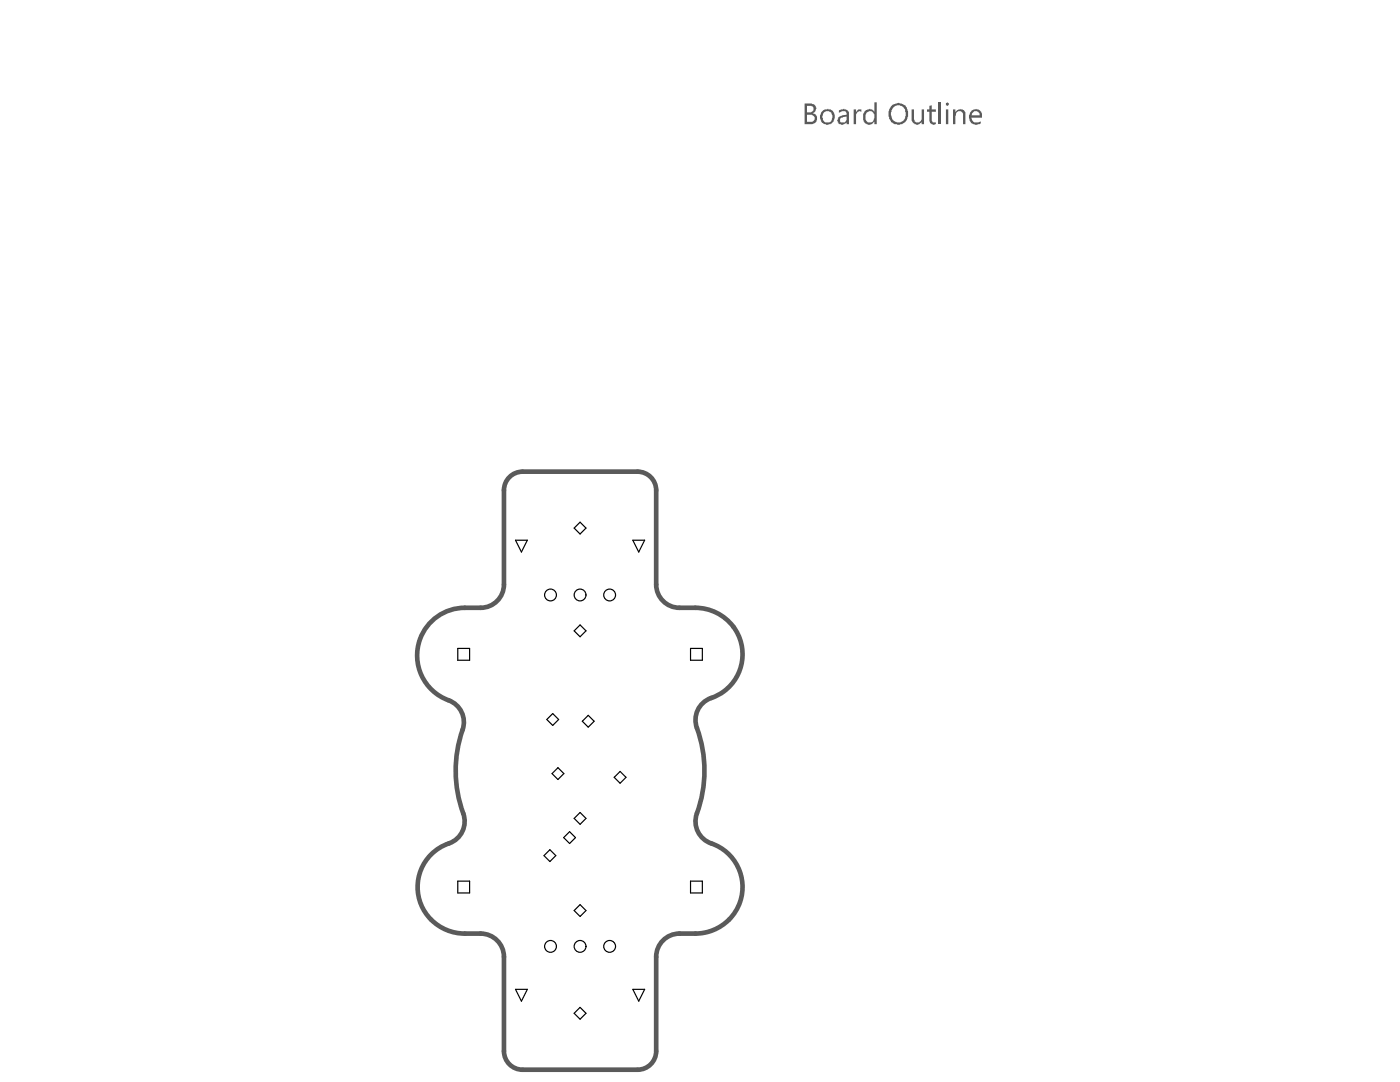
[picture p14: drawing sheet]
<svg xmlns="http://www.w3.org/2000/svg" width="279mm" height="216mm" viewBox="0 0 279 216" stroke-linecap="round" stroke-linejoin="round" font-family="sans-serif">
<path d="M100.6 97.8v18.8M104.3 94.1h22.9M131 97.8v18.8M92.8 121.3h3.1M135.6 121.3h3.2M92.8 186.3h3.1M100.6 190.9v18.8M131 190.9v18.8M135.6 186.3h3.2M104.3 213.5h22.9" fill="none" stroke="#5a5a5a" stroke-width=".93"/>
<g fill="#5a5a5a">
<path d="M170.4 21.8h.4v.6l.2-.1a.66 .66 0 0 1 .9-.5v.5a.75 .75 0 0 0-.8 .1 .75 .75 0 0 0-.3 .7v1.7h-.4z"/>
<path d="M181.9 21.8h.5v1.9a.78 .78 0 0 0 .7 .7 .78 .78 0 0 0 .8-.6v-2h.5v3h-.5v-.5a1 1 0 0 1-1.7 .1l-.3-.3z"/>
<path d="M185.5 21.1l.4-.1v.8h.9v.5h-.9v1.7a.53 .53 0 0 0 .3 .4 .53 .53 0 0 0 .6 0v.4a.89 .89 0 0 1-1.3-.8v-1.7h-.5v-.5h.5z"/>
<path d="M187.4 20.4h.4v4.4h-.4z"/>
<path d="M190.2 21.8h.5v.5l.1-.1a1.26 1.26 0 0 1 1.5-.3l.4 .5v2.4h-.5v-1.7a.73 .73 0 0 0-.6-.9 .73 .73 0 0 0-.8 .8l-.1 .1v1.7h-.5z"/>
<path d="M161.1 21.1v1.3h.8a.68 .68 0 0 0 .5-.6 .68 .68 0 0 0-.5-.7zM161.1 22.9v1.4h.7a.72 .72 0 0 0 .8-.7 .72 .72 0 0 0-.8-.7zM160.6 20.7l1.7 .1a.63 .63 0 0 1 .5 .7h.1v.2l-.2 .4a.45 .45 0 0 1-.6 .4 1.13 1.13 0 0 1 .9 1.3 1.13 1.13 0 0 1-1.2 1h-1.2z"/>
<path d="M164.2 22.7v.1a1.22 1.22 0 0 0 .3 1.4 .98 .98 0 0 0 1 .2 .98 .98 0 0 0 .6-.9v-.1a.98 .98 0 0 0-.6-1.1 .98 .98 0 0 0-1.1 .4zM163.9 22.4a1.88 1.88 0 0 1 2.1-.5 2 2 0 0 1 .4 2.3l-.4 .3a1.44 1.44 0 0 1-1.8 .1 1.44 1.44 0 0 1-.4-1.7z"/>
<path d="M167.7 23.7a.48 .48 0 0 0 .3 .7h.1a.65 .65 0 0 0 .9-.7v-.5l-1.1 .3zM167.5 21.9a1.23 1.23 0 0 1 1.9 .8v2.1h-.4v-.5a.96 .96 0 0 1-.9 .6 .96 .96 0 0 1-.9-.6l-.1-.2 .1-.1a.8 .8 0 0 1 .6-.9l1.2-.2a.71 .71 0 0 0-.5-.8 .71 .71 0 0 0-.8 .3l-.3 .1z"/>
<path d="M172.5 22.3l.3-.4 .8-.2 .4 .1 .5 .5v-1.9h.5v4.4h-.5v-.5h-.1a1.13 1.13 0 0 1-1.3 .6 1.13 1.13 0 0 1-.8-1.1v-1zM173 22.4a1.6 1.6 0 0 0 .2 2h.2a.8 .8 0 0 0 1-.7l.1-.7a.93 .93 0 0 0-1.5-.6z"/>
<path d="M178 21.7v.1a1.79 1.79 0 0 0 .5 2.4 1.41 1.41 0 0 0 2.1-.8 1.96 1.96 0 0 0-.7-2.3 1.7 1.7 0 0 0-1.9 .6zM177.8 21.2a2.14 2.14 0 0 1 2.4-.4l.1 .1a.82 .82 0 0 1 .7 .8 2.12 2.12 0 0 1-1.8 3.2h-.1a2.1 2.1 0 0 1-1.8-2.5l.2-.6z"/>
<path d="M188.8 20.5h.1a.32 .32 0 0 1 .5 .3 .32 .32 0 0 1-.4 .3 .32 .32 0 0 1-.2-.4zM188.8 21.8h.4v3h-.4z"/>
<path d="M194 22.7l-.2 .3h1.7a.77 .77 0 0 0-.4-.7 .77 .77 0 0 0-.8 0zM193.8 22.1l.3-.2a1.27 1.27 0 0 1 1.9 .9v.7h-2.2a1.12 1.12 0 0 0 1.8 .8l.1-.1v.3a1.45 1.45 0 0 1-1.5 .2 1.45 1.45 0 0 1-.8-1.3v-.4z"/>
</g>
<path d="M104.3 94.1a3.7 3.7 0 0 0-3.7 3.7M127.2 94.1a3.7 3.7 0 0 1 3.8 3.7M100.6 116.6a4.6 4.6 0 0 1-4.7 4.7M131 116.6a4.6 4.6 0 0 0 4.6 4.7M92.8 121.3a9.5 9.5 0 0 0-9.4 7.8 9.5 9.5 0 0 0 6.1 10.6 4.6 4.6 0 0 1 2.8 5.9 25.6 25.6 0 0 0 .4 17.5 4.8 4.8 0 0 1-3.7 5.4 9.3 9.3 0 0 0-5.5 10.4 9.3 9.3 0 0 0 9.3 7.4M138.8 121.3a9.5 9.5 0 0 1 7.6 3.8M146.4 125.1a9.2 9.2 0 0 1-4.5 14.2 4.6 4.6 0 0 0-2.8 6M139.1 145.3a25.9 25.9 0 0 1-.3 17.9 4.6 4.6 0 0 0 3.2 5.1 9.3 9.3 0 0 1 6 10.4 9.3 9.3 0 0 1-9.2 7.6M95.9 186.3a4.6 4.6 0 0 1 4.7 4.6M135.6 186.3a4.6 4.6 0 0 0-4.6 4.6M100.6 209.7a3.7 3.7 0 0 0 3.7 3.8M131 209.7a3.7 3.7 0 0 1-3.8 3.8" fill="none" stroke="#5a5a5a" stroke-width=".93"/>
<g fill="none" stroke="#000" stroke-width=".24">
<path d="M102.9 107.8h2.3l-1.1 2.4zM114.6 105.4l1.2-1.2 1.1 1.2-1.1 1.2zM126.3 107.8h2.4l-1.2 2.4zM91.4 129.4h2.3v2.3h-2.3zM114.6 125.9l1.2-1.2 1.1 1.2-1.1 1.2zM137.8 129.4h2.4v2.3h-2.4zM109.1 143.6l1.2-1.2 1.2 1.2-1.2 1.1zM110.2 154.4l1.2-1.2 1.1 1.2-1.1 1.1zM116.2 143.9l1.2-1.2 1.2 1.2-1.2 1.2zM122.6 155.1l1.2-1.2 1.1 1.2-1.1 1.2zM91.4 175.8h2.3v2.4h-2.3zM108.6 170.7l1.1-1.1 1.2 1.1-1.2 1.2z"/>
<path d="M112.5 167.1l1.2-1.1 1.2 1.1-1.2 1.2zM114.6 163.3l1.2-1.2 1.1 1.2-1.1 1.2zM137.8 175.8h2.4v2.4h-2.4zM102.9 197.4h2.3l-1.1 2.4zM114.6 181.7l1.2-1.2 1.1 1.2-1.1 1.2zM126.3 197.4h2.4l-1.2 2.4zM114.6 202.2l1.2-1.2 1.1 1.2-1.1 1.2z"/>
<circle cx="109.9" cy="118.7" r="1.18"/>
<circle cx="115.8" cy="118.7" r="1.18"/>
<circle cx="121.7" cy="118.7" r="1.18"/>
<circle cx="109.9" cy="188.8" r="1.18"/>
<circle cx="115.8" cy="188.8" r="1.18"/>
<circle cx="121.7" cy="188.8" r="1.18"/>
</g>
</svg>
